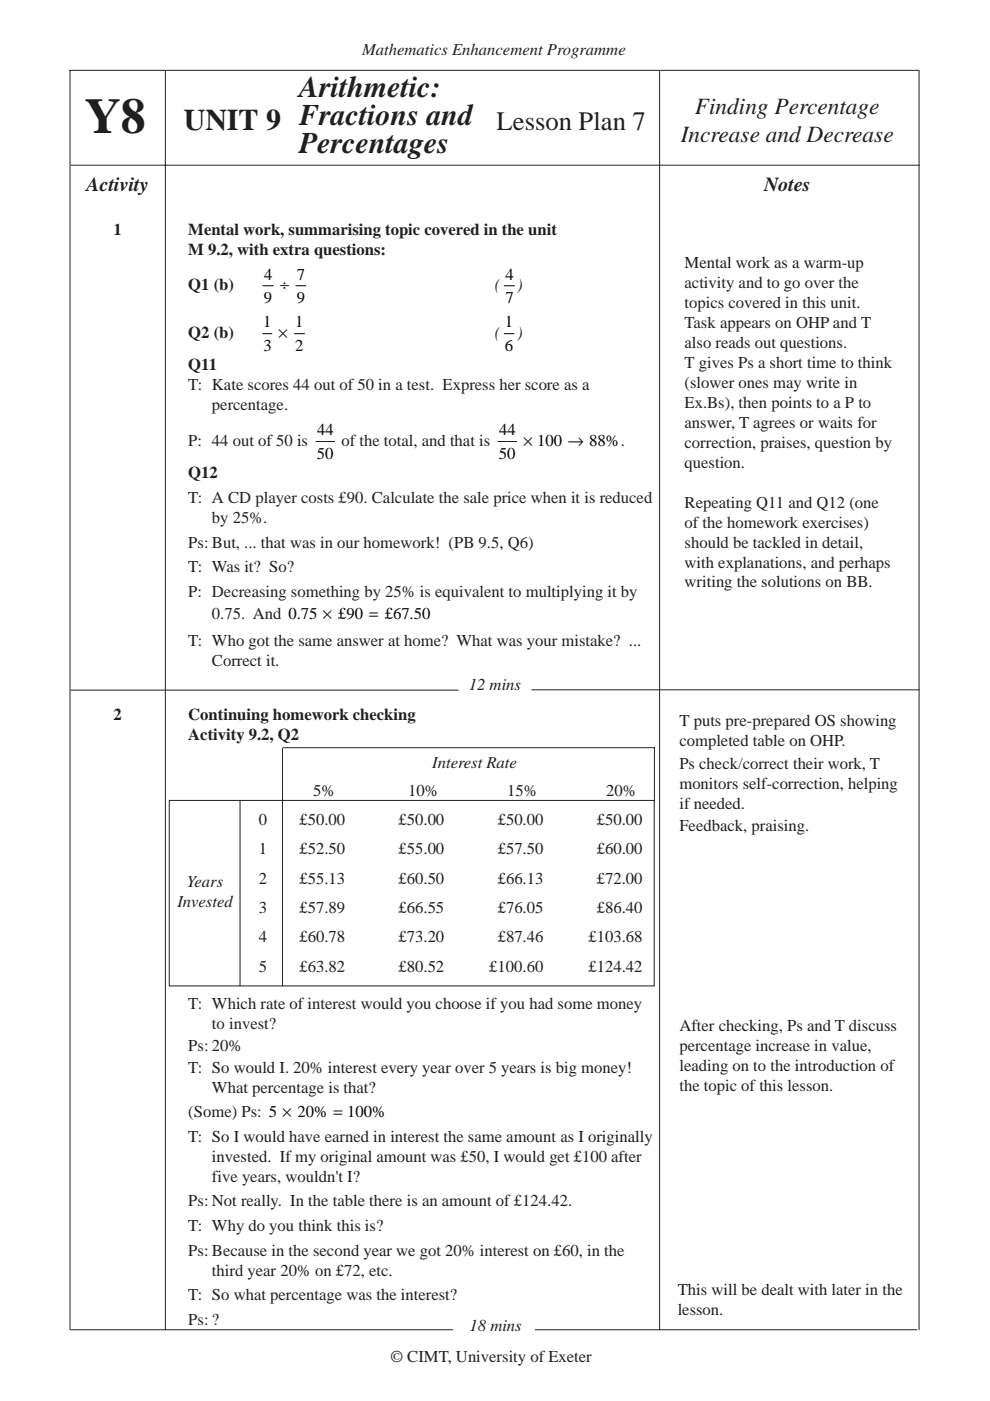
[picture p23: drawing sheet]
<svg xmlns="http://www.w3.org/2000/svg" width="210mm" height="297mm" viewBox="0 0 210 297" stroke-linecap="round" stroke-linejoin="round" font-family="sans-serif">
<defs><g id="words">
<text font-size="10.6" fill="#231f20" x="18" y="28.3">Y8</text>
<g font-size="6.3" fill="#231f20">
<text x="63.5" y="20.5">Arithmetic:</text>
<text x="39" y="27.5">UNIT 9 Fractions and</text>
<text x="63.5" y="32.5">Percentages</text>
</g>
<text font-size="5.6" fill="#231f20" x="105.3" y="27.5">Lesson Plan 7</text>
<g font-size="4.9" fill="#231f20">
<text x="147.3" y="24.1">Finding Percentage</text>
<text x="144.3" y="30">Increase and Decrease</text>
</g>
<g font-size="4.2" fill="#231f20">
<text x="18.4" y="40.4">Activity</text>
<text x="162" y="40.4">Notes</text>
</g>
<g font-size="3.5" fill="#231f20">
<text x="76.8" y="11.6">Mathematics Enhancement Programme</text>
<text x="24.1" y="49.7">1</text>
<text x="39.9" y="49.7">Mental work, summarising topic covered in the unit</text>
<text x="39.9" y="54">M 9.2, with extra questions:</text>
<text x="145.1" y="56.8">Mental work as a warm-up</text>
<text x="39.9" y="61.5">Q1 (b)</text>
<text x="104.9" y="61.5">(</text>
<text x="109.7" y="61.5">)</text>
<text x="145.1" y="61.1">activity and to go over the</text>
<text x="145.1" y="65.3">topics covered in this unit.</text>
<text x="39.9" y="71.7">Q2 (b)</text>
<text x="104.9" y="71.7">(</text>
<text x="109.7" y="71.7">)</text>
<text x="145.1" y="69.5">Task appears on OHP and T</text>
<text x="145.1" y="73.8">also reads out questions.</text>
<text x="145.1" y="78">T gives Ps a short time to think</text>
<text x="39.9" y="78.5">Q11</text>
<text x="39.9" y="82.8">T: Kate scores 44 out of 50 in a test. Express her score as a</text>
<text x="145.1" y="82.2">(slower ones may write in</text>
<text x="44.9" y="87">percentage.</text>
<text x="145.1" y="86.5">Ex.Bs), then points to a P to</text>
<text x="39.9" y="94.5">P: 44 out of 50 is</text>
<text x="72.4" y="94.5">of the total, and that is</text>
<text x="145.1" y="90.7">answer, T agrees or waits for</text>
<text x="145.1" y="94.9">correction, praises, question by</text>
<text x="39.9" y="101.4">Q12</text>
<text x="145.1" y="99.2">question.</text>
<text x="39.9" y="106.6">T: A CD player costs £90. Calculate the sale price when it is reduced</text>
<text x="145.1" y="107.6">Repeating Q11 and Q12 (one</text>
<text x="44.9" y="110.8">by 25%.</text>
<text x="145.1" y="111.9">of the homework exercises)</text>
<text x="39.9" y="116.1">Ps: But, ... that was in our homework! (PB 9.5, Q6)</text>
<text x="145.1" y="116.1">should be tackled in detail,</text>
<text x="39.9" y="121.3">T: Was it? So?</text>
<text x="145.1" y="120.3">with explanations, and perhaps</text>
<text x="145.1" y="124.6">writing the solutions on BB.</text>
<text x="39.9" y="126.6">P: Decreasing something by 25% is equivalent to multiplying it by</text>
<text x="44.9" y="131.2">0.75. And 0 75 × £90 = £67 50</text>
<text x="39.9" y="136.9">T: Who got the same answer at home? What was your mistake? ...</text>
<text x="44.9" y="141.1">Correct it.</text>
<text x="99.4" y="146.4">12 mins</text>
<text x="24.1" y="152.6">2</text>
<text x="39.9" y="152.6">Continuing homework checking</text>
<text x="144" y="154">T puts pre-prepared OS showing</text>
<text x="39.9" y="156.8">Activity 9.2, Q2</text>
<text x="144" y="158.3">completed table on OHP.</text>
<text x="91.6" y="162.9">Interest Rate</text>
<text x="144" y="163">Ps check/correct their work, T</text>
<text x="144" y="167.2">monitors self-correction, helping</text>
<text x="66.4" y="168.7">5%</text>
<text x="86.6" y="168.7">10%</text>
<text x="107.5" y="168.7">15%</text>
<text x="128.5" y="168.7">20%</text>
<text x="144" y="171.4">if needed.</text>
<text x="54.9" y="174.9">0</text>
<text x="63.5" y="174.9">£50.00</text>
<text x="84.5" y="174.9">£50.00</text>
<text x="105.5" y="174.9">£50.00</text>
<text x="126.5" y="174.9">£50.00</text>
<text x="144" y="176.2">Feedback, praising.</text>
<text x="54.9" y="181.1">1</text>
<text x="63.5" y="181.1">£52.50</text>
<text x="84.5" y="181.1">£55.00</text>
<text x="105.5" y="181.1">£57.50</text>
<text x="126.5" y="181.1">£60.00</text>
<text x="39.6" y="188.1">Years</text>
<text x="54.9" y="187.3">2</text>
<text x="63.5" y="187.3">£55.13</text>
<text x="84.5" y="187.3">£60.50</text>
<text x="105.5" y="187.3">£66.13</text>
<text x="126.5" y="187.3">£72.00</text>
<text x="37.6" y="192.4">Invested</text>
<text x="54.9" y="193.6">3</text>
<text x="63.5" y="193.6">£57.89</text>
<text x="84.5" y="193.6">£66.55</text>
<text x="105.5" y="193.6">£76.05</text>
<text x="126.5" y="193.6">£86.40</text>
<text x="54.9" y="199.8">4</text>
<text x="63.5" y="199.8">£60.78</text>
<text x="84.5" y="199.8">£73.20</text>
<text x="105.5" y="199.8">£87.46</text>
<text x="124.8" y="199.8">£103.68</text>
<text x="54.9" y="206">5</text>
<text x="63.5" y="206">£63.82</text>
<text x="84.5" y="206">£80.52</text>
<text x="103.7" y="206">£100.60</text>
<text x="124.8" y="206">£124.42</text>
<text x="39.9" y="213.8">T: Which rate of interest would you choose if you had some money</text>
<text x="44.9" y="218.1">to invest?</text>
<text x="144" y="218.5">After checking, Ps and T discuss</text>
<text x="39.9" y="222.8">Ps: 20%</text>
<text x="39.9" y="227.5">T: So would I. 20% interest every year over 5 years is big money!</text>
<text x="144" y="222.8">percentage increase in value,</text>
<text x="144" y="227">leading on to the introduction of</text>
<text x="44.9" y="231.7">What percentage is that?</text>
<text x="144" y="231.2">the topic of this lesson.</text>
<text x="39.9" y="236.9">(Some) Ps: 5 × 20% = 100%</text>
<text x="39.9" y="242.1">T: So I would have earned in interest the same amount as I originally</text>
<text x="44.9" y="246.3">invested. If my original amount was £50, I would get £100 after</text>
<text x="44.9" y="250.5">five years, wouldn't I?</text>
<text x="39.9" y="255.8">Ps: Not really. In the table there is an amount of £124.42.</text>
<text x="39.9" y="261">T: Why do you think this is?</text>
<text x="39.9" y="266.2">Ps: Because in the second year we got 20% interest on £60, in the</text>
<text x="39.9" y="275.7">T: So what percentage was the interest?</text>
<text x="44.9" y="270.5">third year 20% on £72, etc.</text>
<text x="143.7" y="274.6">This will be dealt with later in the</text>
<text x="39.9" y="281">Ps: ?</text>
<text x="143.7" y="278.8">lesson.</text>
<text x="99.6" y="282.2">18 mins</text>
<text x="82.8" y="288.8">© CIMT, University of Exeter</text>
</g>
<g font-size="3.5">
<text x="56" y="59.3">4</text>
<text x="63" y="59.3">7</text>
<text x="107.1" y="59.3">4</text>
<text x="56" y="64.2">9</text>
<text x="59.4" y="61.5">÷</text>
<text x="62.9" y="64.2">9</text>
<text x="107.2" y="64.2">7</text>
<text x="55.8" y="69.4">1</text>
<text x="59.1" y="71.7">×</text>
<text x="62.6" y="69.4">1</text>
<text x="107.1" y="69.4">1</text>
<text x="55.9" y="74.4">3</text>
<text x="62.6" y="74.4">2</text>
<text x="107.1" y="74.4">6</text>
<text x="67.2" y="92.3">44</text>
<text x="105.8" y="92.3">44</text>
<text x="111" y="94.5">× 100 → 88%.</text>
<text x="67.2" y="97.2">50</text>
<text x="105.8" y="97.2">50</text>
<text x="62.9" y="131.2">.</text>
<text x="86.9" y="131.2">.</text>
</g>
</g></defs>
<g fill="none" stroke="#231f20" stroke-width=".21">
<path d="M14.6 14.9h180.4M14.8 15v267M35.1 15v267M139.9 15v267M194.9 15v267M15 35h180M15 146.3h82.2M59.9 158.6v50.5M60 158.5h78.8M112.7 146.3h82.3M138.8 158.4v11.5M35.9 169.7h102.8v39.3h-102.8z"/>
<path d="M50.9 169.6v39.5M15 281.9h179.4"/>
</g>
<path d="M55.7 70.7h2M55.7 60.6h2.3M62.4 70.7h2.2M62.7 60.6h2.2M106.8 60.6h2.4M106.8 70.7h2.3M66.9 93.6h4.1M105.5 93.6h4.1" fill="none" stroke="#000" stroke-width=".21"/>
<path d="M96.1 280h17.3v3.5h-17.3z" fill="#fff"/>
<use href="#words"/>
</svg>
